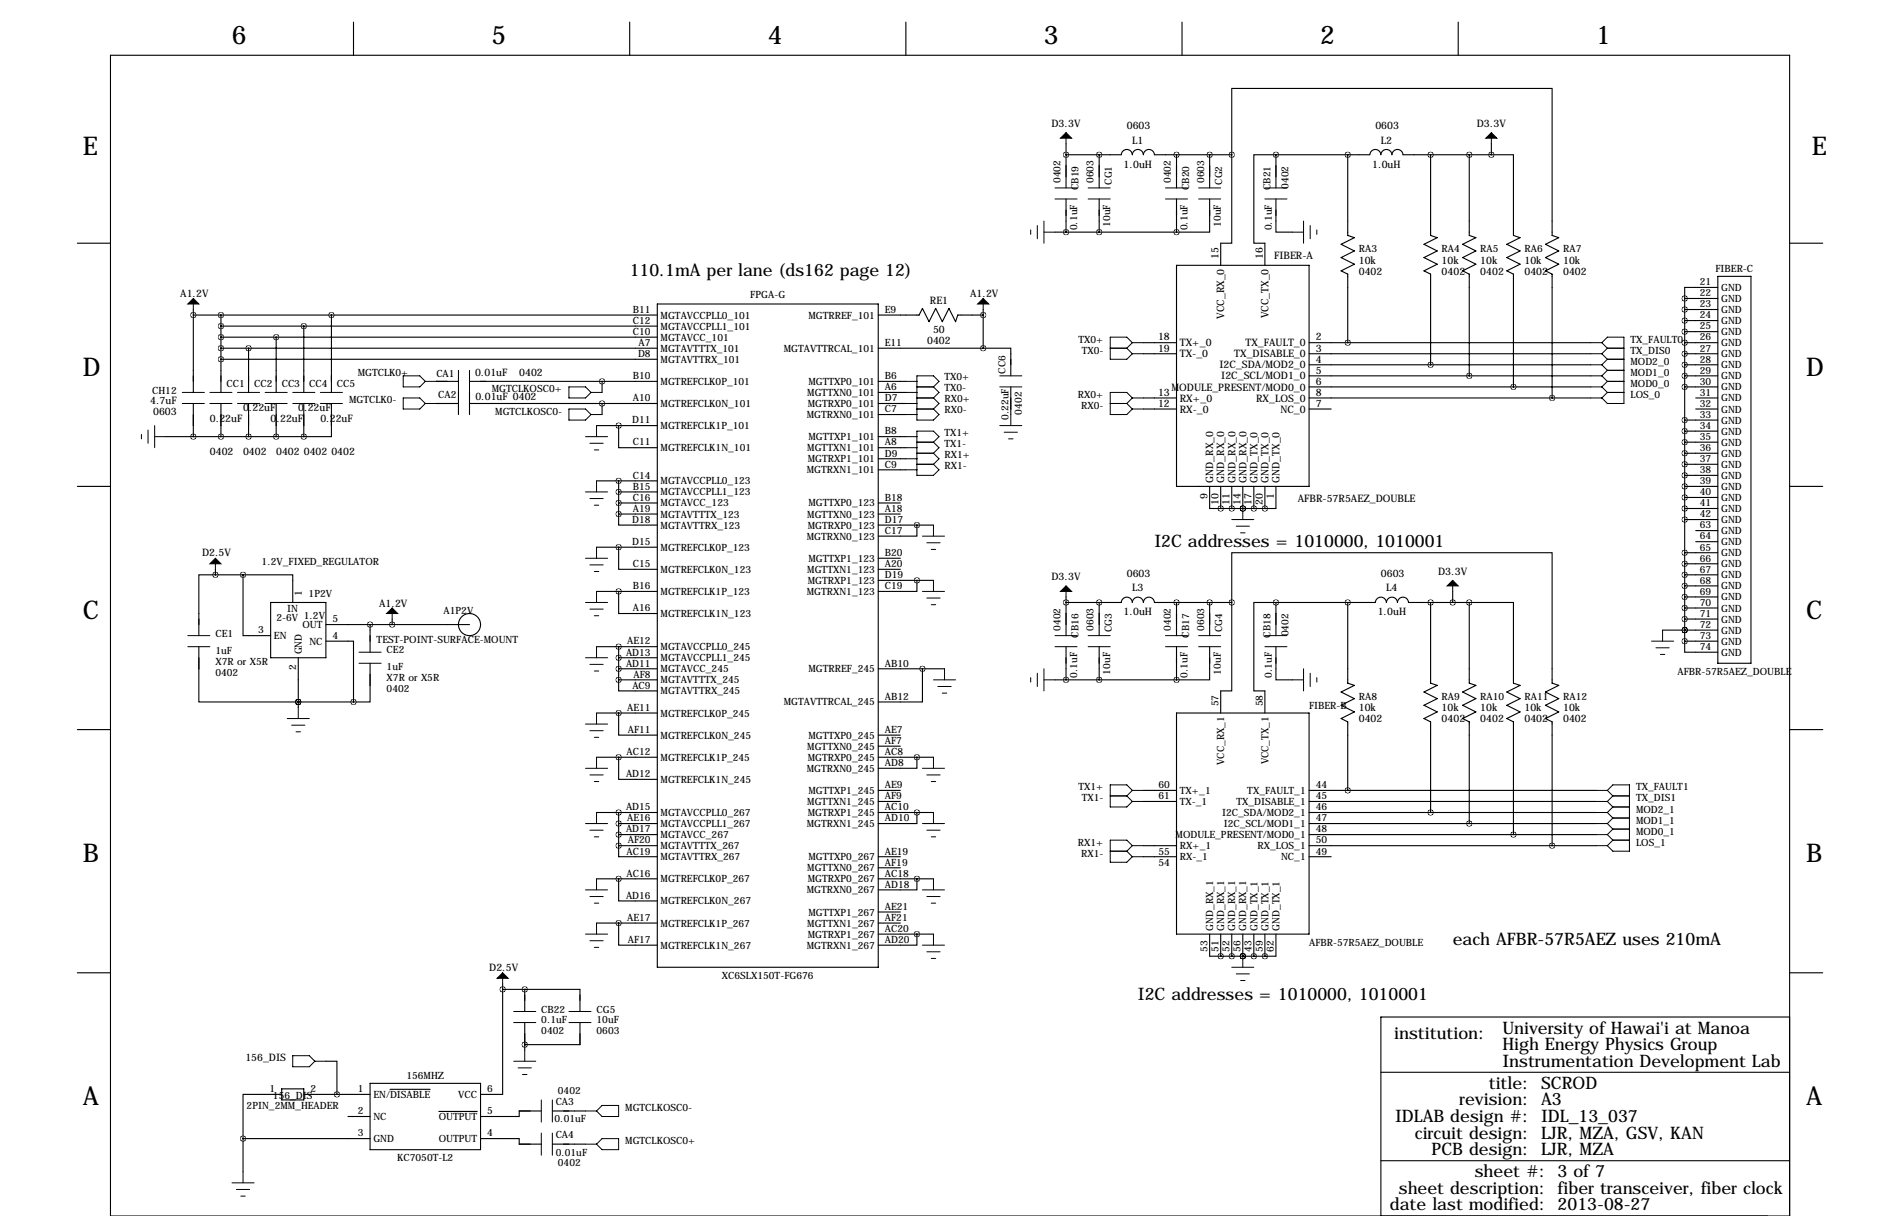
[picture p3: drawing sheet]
<svg xmlns="http://www.w3.org/2000/svg" width="432mm" height="279mm" viewBox="0 0 432 279" stroke-linecap="round" stroke-linejoin="round" font-family="sans-serif">
<defs><g id="words">
<g font-size="5.9">
<text x="53.3" y="10.2">6</text>
<text x="113" y="10.2">5</text>
<text x="176.5" y="10.2">4</text>
<text x="240" y="10.2">3</text>
<text x="303.5" y="10.2">2</text>
<text x="367" y="10.2">1</text>
<text x="19" y="35.6">E</text>
<text x="416.6" y="35.6">E</text>
<text x="19" y="86.4">D</text>
<text x="415.3" y="86.4">D</text>
<text x="19" y="142.2">C</text>
<text x="415.3" y="142.2">C</text>
<text x="19" y="198.1">B</text>
<text x="415.3" y="198.1">B</text>
<text x="19" y="254">A</text>
<text x="415.3" y="254">A</text>
</g>
<g font-size="4">
<text x="144.8" y="63.5">110.1mA per lane (ds162 page 12)</text>
<text x="265.4" y="125.7">I2C addresses = 1010000, 1010001</text>
<text x="334" y="217.2">each AFBR-57R5AEZ uses 210mA</text>
<text x="261.6" y="229.9">I2C addresses = 1010000, 1010001</text>
<text x="320.6" y="238.8">institution:</text>
<text x="345.4" y="237.5">University of Hawai'i at Manoa</text>
<text x="345.4" y="241.3">High Energy Physics Group</text>
<text x="345.4" y="245.1">Instrumentation Development Lab</text>
<text x="342.3" y="250.2">title: SCROD</text>
<text x="320.8" y="257.8">IDLAB design #: IDL_13_037</text>
<text x="335.5" y="254">revision: A3</text>
<text x="325.3" y="261.6">circuit design: LJR, MZA, GSV, KAN</text>
<text x="329.2" y="265.4">PCB design: LJR, MZA</text>
<text x="321.6" y="274.3">sheet description: fiber transceiver, fiber clock</text>
<text x="339.1" y="270.5">sheet #: 3 of 7</text>
<text x="319.6" y="278.1">date last modified: 2013-08-27</text>
</g>
<g font-size="2.4">
<text x="241.8" y="29.2">D3.3V</text>
<text x="259.1" y="29.6">0603</text>
<text x="316.2" y="29.6">0603</text>
<text x="339.6" y="29.2">D3.3V</text>
<text x="260.3" y="33">L1</text>
<text x="317.5" y="33">L2</text>
<text x="258.4" y="38.5">1.0uH</text>
<text x="315.5" y="38.5">1.0uH</text>
<text x="280.2" y="59.4" transform="rotate(-90 280.2 59.4)">15</text>
<text x="290.3" y="59.4" transform="rotate(-90 290.3 59.4)">16</text>
<text x="293" y="59.4">FIBER-A</text>
<text x="312.4" y="60.6">10k</text>
<text x="312.4" y="63.1">0402</text>
<text x="331.5" y="60.6">10k</text>
<text x="331.5" y="63.1">0402</text>
<text x="340.4" y="60.6">10k</text>
<text x="340.4" y="63.1">0402</text>
<text x="350.5" y="60.6">10k</text>
<text x="350.5" y="63.1">0402</text>
<text x="359.4" y="60.6">10k</text>
<text x="359.4" y="63.1">0402</text>
<text x="41.4" y="68.3">A1.2V</text>
<text x="213.8" y="69.8">RE1</text>
<text x="223.1" y="68.3">A1.2V</text>
<text x="214.5" y="76.6">50</text>
<text x="281.5" y="73.3" transform="rotate(-90 281.5 73.3)">VCC_RX_0</text>
<text x="291.7" y="73.1" transform="rotate(-90 291.7 73.1)">VCC_TX_0</text>
<text x="213.2" y="79.1">0402</text>
<text x="266.3" y="78.2">18</text>
<text x="266.3" y="80.8">19</text>
<text x="271.3" y="79.6">TX+_0</text>
<text x="271.3" y="82.1">TX-_0</text>
<text x="283.8" y="82.1">TX_DISABLE_0</text>
<text x="286.4" y="79.6">TX_FAULT_0</text>
<text x="302.5" y="78.2">2</text>
<text x="302.5" y="80.8">3</text>
<text x="302.5" y="83.3">4</text>
<text x="109.2" y="86.4">0.01uF</text>
<text x="119.4" y="86.4">0402</text>
<text x="269.4" y="89.7">MODULE_PRESENT/MOD0_0</text>
<text x="280.4" y="84.7">I2C_SDA/MOD2_0</text>
<text x="280.8" y="87.2">I2C_SCL/MOD1_0</text>
<text x="302.5" y="85.9">5</text>
<text x="302.5" y="88.4">6</text>
<text x="34.5" y="92.8">4.7uF</text>
<text x="35.2" y="95.4">0603</text>
<text x="55.9" y="94.4">0.22uF</text>
<text x="68.6" y="94.4">0.22uF</text>
<text x="109.3" y="91.8">0.01uF 0402</text>
<text x="266.3" y="93.5">12</text>
<text x="266.3" y="90.9">13</text>
<text x="271.3" y="94.8">RX-_0</text>
<text x="271.3" y="92.3">RX+_0</text>
<text x="288.8" y="92.3">RX_LOS_0</text>
<text x="294.4" y="94.8">NC_0</text>
<text x="302.5" y="93.5">7</text>
<text x="302.5" y="90.9">8</text>
<text x="48.3" y="96.9">0.22uF</text>
<text x="62.2" y="96.9">0.22uF</text>
<text x="73.7" y="96.9">0.22uF</text>
<text x="48.3" y="104.5">0402</text>
<text x="55.9" y="104.5">0402</text>
<text x="63.5" y="104.5">0402</text>
<text x="69.8" y="104.5">0402</text>
<text x="76.2" y="104.5">0402</text>
<text x="279" y="111" transform="rotate(-90 279 111)">GND_RX_0</text>
<text x="281.5" y="111" transform="rotate(-90 281.5 111)">GND_RX_0</text>
<text x="284" y="111" transform="rotate(-90 284 111)">GND_RX_0</text>
<text x="286.6" y="111" transform="rotate(-90 286.6 111)">GND_RX_0</text>
<text x="289.1" y="111" transform="rotate(-90 289.1 111)">GND_TX_0</text>
<text x="291.7" y="111" transform="rotate(-90 291.7 111)">GND_TX_0</text>
<text x="294.2" y="111" transform="rotate(-90 294.2 111)">GND_TX_0</text>
<text x="277.6" y="114.6" transform="rotate(-90 277.6 114.6)">9</text>
<text x="280.2" y="116" transform="rotate(-90 280.2 116)">10</text>
<text x="282.7" y="116" transform="rotate(-90 282.7 116)">11</text>
<text x="285.2" y="116" transform="rotate(-90 285.2 116)">14</text>
<text x="287.8" y="116" transform="rotate(-90 287.8 116)">17</text>
<text x="290.3" y="116" transform="rotate(-90 290.3 116)">20</text>
<text x="292.9" y="114.6" transform="rotate(-90 292.9 114.6)">1</text>
<text x="298.4" y="115.5">AFBR-57R5AEZ_DOUBLE</text>
<text x="46.5" y="127.8">D2.5V</text>
<text x="241.8" y="133.3">D3.3V</text>
<text x="259.1" y="132.5">0603</text>
<text x="260.3" y="135.9">L3</text>
<text x="317.5" y="132.5">0603</text>
<text x="318.7" y="135.9">L4</text>
<text x="330.7" y="132.1">D3.3V</text>
<text x="87.2" y="139.4">A1.2V</text>
<text x="258.4" y="141.4">1.0uH</text>
<text x="316.8" y="141.4">1.0uH</text>
<text x="312.4" y="163.5">10k</text>
<text x="312.4" y="166">0402</text>
<text x="331.5" y="163.5">10k</text>
<text x="331.5" y="166">0402</text>
<text x="340.4" y="163.5">10k</text>
<text x="340.4" y="166">0402</text>
<text x="350.5" y="163.5">10k</text>
<text x="350.5" y="166">0402</text>
<text x="359.4" y="163.5">10k</text>
<text x="359.4" y="166">0402</text>
<text x="112.5" y="223">D2.5V</text>
<text x="56.4" y="243.8">156_DIS</text>
</g>
<g font-size="2.3">
<text x="243.8" y="42.1" transform="rotate(-90 243.8 42.1)">0402</text>
<text x="248" y="43.6" transform="rotate(-90 248 43.6)">CB19</text>
<text x="251.5" y="42.1" transform="rotate(-90 251.5 42.1)">0603</text>
<text x="255.6" y="42.4" transform="rotate(-90 255.6 42.4)">CG1</text>
<text x="269.2" y="42.1" transform="rotate(-90 269.2 42.1)">0402</text>
<text x="273.4" y="43.6" transform="rotate(-90 273.4 43.6)">CB20</text>
<text x="276.9" y="42.1" transform="rotate(-90 276.9 42.1)">0603</text>
<text x="281" y="42.4" transform="rotate(-90 281 42.4)">CG2</text>
<text x="292.1" y="43.6" transform="rotate(-90 292.1 43.6)">CB21</text>
<text x="296.3" y="43.4" transform="rotate(-90 296.3 43.4)">0402</text>
<text x="247.6" y="52.9" transform="rotate(-90 247.6 52.9)">0.1uF</text>
<text x="255.3" y="52.1" transform="rotate(-90 255.3 52.1)">10uF</text>
<text x="273" y="52.9" transform="rotate(-90 273 52.9)">0.1uF</text>
<text x="280.7" y="52.1" transform="rotate(-90 280.7 52.1)">10uF</text>
<text x="292.4" y="52.9" transform="rotate(-90 292.4 52.9)">0.1uF</text>
<text x="312.4" y="57.9">RA3</text>
<text x="331.5" y="57.9">RA4</text>
<text x="340.4" y="57.9">RA5</text>
<text x="350.5" y="57.9">RA6</text>
<text x="359.4" y="57.9">RA7</text>
<text x="390.8" y="65.5">21</text>
<text x="394.4" y="62.5">FIBER-C</text>
<text x="145.5" y="71.9">B11</text>
<text x="172.5" y="68.6">FPGA-G</text>
<text x="203.5" y="71.9">E9</text>
<text x="390.8" y="68.1">22</text>
<text x="390.8" y="70.6">23</text>
<text x="395.7" y="66.8">GND</text>
<text x="395.7" y="69.4">GND</text>
<text x="395.7" y="71.9">GND</text>
<text x="145.5" y="74.4">C12</text>
<text x="145.5" y="77">C10</text>
<text x="151.9" y="73.2">MGTAVCCPLL0_101</text>
<text x="151.9" y="75.7">MGTAVCCPLL1_101</text>
<text x="185.9" y="73.2">MGTRREF_101</text>
<text x="390.8" y="73.2">24</text>
<text x="390.8" y="75.7">25</text>
<text x="395.7" y="74.5">GND</text>
<text x="395.7" y="77">GND</text>
<text x="146.7" y="82">D8</text>
<text x="146.8" y="79.5">A7</text>
<text x="151.9" y="78.3">MGTAVCC_101</text>
<text x="151.9" y="83.4">MGTAVTTRX_101</text>
<text x="151.9" y="80.8">MGTAVTTTX_101</text>
<text x="180.2" y="80.8">MGTAVTTRCAL_101</text>
<text x="203.5" y="79.5">E11</text>
<text x="247.9" y="78.7">TX0+</text>
<text x="248.7" y="81.3">TX0-</text>
<text x="374.9" y="78.7">TX_FAULT0</text>
<text x="374.9" y="81.3">TX_DIS0</text>
<text x="374.9" y="83.8">MOD2_0</text>
<text x="390.8" y="78.2">26</text>
<text x="390.8" y="80.8">27</text>
<text x="390.8" y="83.3">28</text>
<text x="395.7" y="79.5">GND</text>
<text x="395.7" y="82.1">GND</text>
<text x="52.1" y="88.9">CC1</text>
<text x="58.4" y="88.9">CC2</text>
<text x="64.8" y="88.9">CC3</text>
<text x="71.1" y="88.9">CC4</text>
<text x="77.5" y="88.9">CC5</text>
<text x="82.3" y="86.4">MGTCLK0+</text>
<text x="100.3" y="86.7">CA1</text>
<text x="145.5" y="87.1">B10</text>
<text x="151.9" y="88.4">MGTREFCLK0P_101</text>
<text x="185.9" y="88.4">MGTTXP0_101</text>
<text x="203.5" y="89.7">A6</text>
<text x="203.5" y="87.1">B6</text>
<text x="217.2" y="87.4">TX0+</text>
<text x="217.2" y="89.9">TX0-</text>
<text x="231.2" y="85.9" transform="rotate(-90 231.2 85.9)">CC6</text>
<text x="374.9" y="86.4">MOD1_0</text>
<text x="374.9" y="88.9">MOD0_0</text>
<text x="390.8" y="85.9">29</text>
<text x="390.8" y="88.4">30</text>
<text x="395.7" y="84.6">GND</text>
<text x="395.7" y="87.2">GND</text>
<text x="395.7" y="89.7">GND</text>
<text x="35" y="90.4">CH12</text>
<text x="80.2" y="92.7">MGTCLK0-</text>
<text x="100.8" y="91.4">CA2</text>
<text x="113.1" y="90.2">MGTCLKOSC0+</text>
<text x="113.9" y="95.2">MGTCLKOSC0-</text>
<text x="145.5" y="92.2">A10</text>
<text x="151.9" y="93.5">MGTREFCLK0N_101</text>
<text x="185.6" y="91">MGTTXN0_101</text>
<text x="185.8" y="93.5">MGTRXP0_101</text>
<text x="203.5" y="94.7">C7</text>
<text x="203.5" y="92.2">D7</text>
<text x="217.2" y="92.5">RX0+</text>
<text x="217.2" y="95">RX0-</text>
<text x="234.9" y="95.2" transform="rotate(-90 234.9 95.2)">0402</text>
<text x="247.8" y="91.4">RX0+</text>
<text x="248.6" y="94">RX0-</text>
<text x="374.9" y="91.4">LOS_0</text>
<text x="390.8" y="90.9">31</text>
<text x="390.8" y="93.5">32</text>
<text x="395.7" y="92.2">GND</text>
<text x="395.7" y="94.8">GND</text>
<text x="145.4" y="97.3">D11</text>
<text x="151.9" y="98.6">MGTREFCLK1P_101</text>
<text x="185.5" y="96.1">MGTRXN0_101</text>
<text x="185.9" y="101.1">MGTTXP1_101</text>
<text x="203.5" y="99.8">B8</text>
<text x="217.2" y="100.1">TX1+</text>
<text x="231.9" y="96.5" transform="rotate(-90 231.9 96.5)">0.22uF</text>
<text x="390.8" y="96">33</text>
<text x="390.8" y="98.6">34</text>
<text x="390.8" y="101.1">35</text>
<text x="395.7" y="97.3">GND</text>
<text x="395.7" y="99.9">GND</text>
<text x="145.5" y="102.4">C11</text>
<text x="151.9" y="103.7">MGTREFCLK1N_101</text>
<text x="185.6" y="103.7">MGTTXN1_101</text>
<text x="185.8" y="106.2">MGTRXP1_101</text>
<text x="203.5" y="107.4">C9</text>
<text x="203.5" y="104.9">D9</text>
<text x="203.5" y="102.4">A8</text>
<text x="217.2" y="102.6">TX1-</text>
<text x="217.2" y="107.7">RX1-</text>
<text x="217.2" y="105.2">RX1+</text>
<text x="390.8" y="103.6">36</text>
<text x="390.8" y="106.2">37</text>
<text x="395.7" y="102.4">GND</text>
<text x="395.7" y="104.9">GND</text>
<text x="395.7" y="107.5">GND</text>
<text x="145.5" y="110">C14</text>
<text x="145.5" y="112.5">B15</text>
<text x="151.9" y="111.3">MGTAVCCPLL0_123</text>
<text x="151.9" y="113.8">MGTAVCCPLL1_123</text>
<text x="185.5" y="108.8">MGTRXN1_101</text>
<text x="390.8" y="108.7">38</text>
<text x="390.8" y="111.3">39</text>
<text x="390.8" y="113.8">40</text>
<text x="395.7" y="110">GND</text>
<text x="395.7" y="112.6">GND</text>
<text x="145.5" y="115.1">C16</text>
<text x="145.5" y="117.6">A19</text>
<text x="151.9" y="116.4">MGTAVCC_123</text>
<text x="151.9" y="118.9">MGTAVTTTX_123</text>
<text x="185.6" y="118.9">MGTTXN0_123</text>
<text x="185.9" y="116.4">MGTTXP0_123</text>
<text x="203.5" y="117.6">A18</text>
<text x="203.5" y="115.1">B18</text>
<text x="390.8" y="116.3">41</text>
<text x="390.8" y="118.9">42</text>
<text x="395.7" y="115.1">GND</text>
<text x="395.7" y="117.6">GND</text>
<text x="145.4" y="125.2">D15</text>
<text x="145.4" y="120.1">D18</text>
<text x="151.9" y="121.5">MGTAVTTRX_123</text>
<text x="185.5" y="124">MGTRXN0_123</text>
<text x="185.8" y="121.5">MGTRXP0_123</text>
<text x="203.5" y="122.7">C17</text>
<text x="203.5" y="120.1">D17</text>
<text x="390.8" y="121.4">63</text>
<text x="390.8" y="124">64</text>
<text x="395.7" y="120.2">GND</text>
<text x="395.7" y="122.7">GND</text>
<text x="395.7" y="125.3">GND</text>
<text x="60.2" y="129.9">1.2V_FIXED_REGULATOR</text>
<text x="145.5" y="130.3">C15</text>
<text x="151.9" y="131.6">MGTREFCLK0N_123</text>
<text x="151.9" y="126.5">MGTREFCLK0P_123</text>
<text x="185.6" y="131.6">MGTTXN1_123</text>
<text x="185.9" y="129.1">MGTTXP1_123</text>
<text x="203.5" y="130.3">A20</text>
<text x="203.5" y="127.8">B20</text>
<text x="390.8" y="126.5">65</text>
<text x="390.8" y="129">66</text>
<text x="390.8" y="131.6">67</text>
<text x="395.7" y="127.8">GND</text>
<text x="395.7" y="130.3">GND</text>
<text x="69.4" y="136.9" transform="rotate(-90 69.4 136.9)">1</text>
<text x="71" y="137.2">1P2V</text>
<text x="145.5" y="135.4">B16</text>
<text x="151.9" y="136.7">MGTREFCLK1P_123</text>
<text x="185.5" y="136.7">MGTRXN1_123</text>
<text x="185.8" y="134.2">MGTRXP1_123</text>
<text x="203.5" y="135.4">C19</text>
<text x="203.5" y="132.8">D19</text>
<text x="390.8" y="134.1">68</text>
<text x="390.8" y="136.7">69</text>
<text x="395.7" y="132.9">GND</text>
<text x="395.7" y="135.4">GND</text>
<text x="395.7" y="138">GND</text>
<text x="63.6" y="142.6">2-6V 1.2V</text>
<text x="66" y="140.5">IN</text>
<text x="76.5" y="143">5</text>
<text x="102" y="141">A1P2V</text>
<text x="145.5" y="140.5">A16</text>
<text x="151.9" y="141.8">MGTREFCLK1N_123</text>
<text x="390.8" y="139.2">70</text>
<text x="390.8" y="141.7">71</text>
<text x="395.7" y="140.5">GND</text>
<text x="395.7" y="143">GND</text>
<text x="49.5" y="146.3">CE1</text>
<text x="59.4" y="145.5">3</text>
<text x="63" y="146.9">EN</text>
<text x="69.6" y="144.3">OUT</text>
<text x="71.1" y="148.1">NC</text>
<text x="76.5" y="146.8">4</text>
<text x="86.6" y="147.7">TEST-POINT-SURFACE-MOUNT</text>
<text x="144.2" y="148.1">AE12</text>
<text x="151.9" y="149.4">MGTAVCCPLL0_245</text>
<text x="243.8" y="145" transform="rotate(-90 243.8 145)">0402</text>
<text x="248" y="146.5" transform="rotate(-90 248 146.5)">CB16</text>
<text x="251.5" y="145" transform="rotate(-90 251.5 145)">0603</text>
<text x="255.6" y="145.3" transform="rotate(-90 255.6 145.3)">CG3</text>
<text x="269.2" y="145" transform="rotate(-90 269.2 145)">0402</text>
<text x="273.4" y="146.5" transform="rotate(-90 273.4 146.5)">CB17</text>
<text x="276.9" y="145" transform="rotate(-90 276.9 145)">0603</text>
<text x="281" y="145.3" transform="rotate(-90 281 145.3)">CG4</text>
<text x="292.1" y="146.5" transform="rotate(-90 292.1 146.5)">CB18</text>
<text x="296.3" y="146.2" transform="rotate(-90 296.3 146.2)">0402</text>
<text x="390.8" y="144.3">72</text>
<text x="390.8" y="146.8">73</text>
<text x="390.8" y="149.4">74</text>
<text x="395.7" y="145.6">GND</text>
<text x="395.7" y="148.1">GND</text>
<text x="49.5" y="150.2">1uF</text>
<text x="49.5" y="152.7">X7R or X5R</text>
<text x="49.5" y="155.3">0402</text>
<text x="68.1" y="154" transform="rotate(-90 68.1 154)">2</text>
<text x="69.4" y="150.4" transform="rotate(-90 69.4 150.4)">GND</text>
<text x="88.9" y="150.1">CE2</text>
<text x="88.9" y="154">1uF</text>
<text x="143.9" y="150.6">AD13</text>
<text x="143.9" y="153.2">AD11</text>
<text x="145.7" y="155.7">AF8</text>
<text x="151.9" y="151.9">MGTAVCCPLL1_245</text>
<text x="151.9" y="154.5">MGTAVCC_245</text>
<text x="185.9" y="154.5">MGTRREF_245</text>
<text x="203.5" y="153.2">AB10</text>
<text x="247.6" y="155.8" transform="rotate(-90 247.6 155.8)">0.1uF</text>
<text x="255.3" y="155" transform="rotate(-90 255.3 155)">10uF</text>
<text x="273" y="155.8" transform="rotate(-90 273 155.8)">0.1uF</text>
<text x="280.7" y="155" transform="rotate(-90 280.7 155)">10uF</text>
<text x="292.4" y="155.8" transform="rotate(-90 292.4 155.8)">0.1uF</text>
<text x="385.7" y="155">AFBR-57R5AEZ_DOUBLE</text>
<text x="395.7" y="150.7">GND</text>
<text x="88.9" y="156.6">X7R or X5R</text>
<text x="88.9" y="159.1">0402</text>
<text x="145.4" y="158.2">AC9</text>
<text x="151.9" y="159.6">MGTAVTTRX_245</text>
<text x="151.9" y="157">MGTAVTTTX_245</text>
<text x="203.5" y="160.8">AB12</text>
<text x="312.4" y="160.8">RA8</text>
<text x="331.5" y="160.8">RA9</text>
<text x="340.4" y="160.8">RA10</text>
<text x="350.5" y="160.8">RA11</text>
<text x="359.4" y="160.8">RA12</text>
<text x="144.2" y="163.3">AE11</text>
<text x="151.9" y="164.6">MGTREFCLK0P_245</text>
<text x="180.2" y="162.1">MGTAVTTRCAL_245</text>
<text x="280.2" y="162.3" transform="rotate(-90 280.2 162.3)">57</text>
<text x="290.3" y="162.3" transform="rotate(-90 290.3 162.3)">58</text>
<text x="301" y="162.8">FIBER-B</text>
<text x="144.1" y="173.5">AC12</text>
<text x="144.3" y="168.4">AF11</text>
<text x="151.9" y="169.7">MGTREFCLK0N_245</text>
<text x="185.6" y="172.3">MGTTXN0_245</text>
<text x="185.9" y="169.7">MGTTXP0_245</text>
<text x="203.5" y="173.5">AC8</text>
<text x="203.5" y="168.4">AE7</text>
<text x="203.5" y="170.9">AF7</text>
<text x="143.9" y="178.6">AD12</text>
<text x="151.9" y="174.8">MGTREFCLK1P_245</text>
<text x="151.9" y="179.9">MGTREFCLK1N_245</text>
<text x="185.5" y="177.3">MGTRXN0_245</text>
<text x="185.8" y="174.8">MGTRXP0_245</text>
<text x="203.5" y="176">AD8</text>
<text x="281.5" y="175.8" transform="rotate(-90 281.5 175.8)">VCC_RX_1</text>
<text x="291.6" y="175.7" transform="rotate(-90 291.6 175.7)">VCC_TX_1</text>
<text x="185.6" y="185">MGTTXN1_245</text>
<text x="185.9" y="182.4">MGTTXP1_245</text>
<text x="203.5" y="181.1">AE9</text>
<text x="203.5" y="183.6">AF9</text>
<text x="247.9" y="181.6">TX1+</text>
<text x="248.7" y="184.1">TX1-</text>
<text x="266.4" y="181.1">60</text>
<text x="266.4" y="183.6">61</text>
<text x="271.3" y="182.4">TX+_1</text>
<text x="271.3" y="185">TX-_1</text>
<text x="284.3" y="185">TX_DISABLE_1</text>
<text x="286.8" y="182.4">TX_FAULT_1</text>
<text x="302.5" y="181.1">44</text>
<text x="302.5" y="183.6">45</text>
<text x="376.2" y="181.6">TX_FAULT1</text>
<text x="376.2" y="184.1">TX_DIS1</text>
<text x="143.9" y="186.2">AD15</text>
<text x="143.9" y="191.3">AD17</text>
<text x="144.2" y="188.7">AE16</text>
<text x="151.9" y="190">MGTAVCCPLL1_267</text>
<text x="151.9" y="187.5">MGTAVCCPLL0_267</text>
<text x="185.5" y="190">MGTRXN1_245</text>
<text x="185.8" y="187.5">MGTRXP1_245</text>
<text x="203.5" y="186.2">AC10</text>
<text x="203.5" y="188.7">AD10</text>
<text x="281" y="187.5">I2C_SDA/MOD2_1</text>
<text x="281.4" y="190">I2C_SCL/MOD1_1</text>
<text x="302.5" y="186.2">46</text>
<text x="302.5" y="188.7">47</text>
<text x="302.5" y="191.3">48</text>
<text x="376.2" y="186.7">MOD2_1</text>
<text x="376.2" y="189.2">MOD1_1</text>
<text x="376.2" y="191.8">MOD0_1</text>
<text x="144.1" y="196.3">AC19</text>
<text x="144.3" y="193.8">AF20</text>
<text x="151.9" y="192.6">MGTAVCC_267</text>
<text x="151.9" y="197.7">MGTAVTTRX_267</text>
<text x="151.9" y="195.1">MGTAVTTTX_267</text>
<text x="185.9" y="197.7">MGTTXP0_267</text>
<text x="203.5" y="196.3">AE19</text>
<text x="247.8" y="194.3">RX1+</text>
<text x="248.6" y="196.8">RX1-</text>
<text x="266.4" y="196.4">55</text>
<text x="270.3" y="192.6">MODULE_PRESENT/MOD0_1</text>
<text x="271.3" y="197.7">RX-_1</text>
<text x="271.3" y="195.1">RX+_1</text>
<text x="289.2" y="195.1">RX_LOS_1</text>
<text x="294.6" y="197.7">NC_1</text>
<text x="302.5" y="196.3">49</text>
<text x="302.5" y="193.8">50</text>
<text x="376.2" y="194.3">LOS_1</text>
<text x="144.1" y="201.4">AC16</text>
<text x="151.9" y="202.7">MGTREFCLK0P_267</text>
<text x="185.6" y="200.2">MGTTXN0_267</text>
<text x="185.8" y="202.7">MGTRXP0_267</text>
<text x="203.5" y="201.4">AC18</text>
<text x="203.5" y="204">AD18</text>
<text x="203.5" y="198.9">AF19</text>
<text x="266.4" y="199">54</text>
<text x="143.9" y="206.5">AD16</text>
<text x="151.9" y="207.8">MGTREFCLK0N_267</text>
<text x="185.5" y="205.3">MGTRXN0_267</text>
<text x="203.5" y="209">AE21</text>
<text x="144.2" y="211.6">AE17</text>
<text x="151.9" y="212.9">MGTREFCLK1P_267</text>
<text x="185.6" y="212.9">MGTTXN1_267</text>
<text x="185.8" y="215.4">MGTRXP1_267</text>
<text x="185.9" y="210.4">MGTTXP1_267</text>
<text x="203.5" y="211.6">AF21</text>
<text x="203.5" y="214.1">AC20</text>
<text x="278.9" y="213.9" transform="rotate(-90 278.9 213.9)">GND_RX_1</text>
<text x="281.5" y="213.9" transform="rotate(-90 281.5 213.9)">GND_RX_1</text>
<text x="284" y="213.9" transform="rotate(-90 284 213.9)">GND_RX_1</text>
<text x="286.6" y="213.9" transform="rotate(-90 286.6 213.9)">GND_RX_1</text>
<text x="289.1" y="213.9" transform="rotate(-90 289.1 213.9)">GND_TX_1</text>
<text x="291.6" y="213.9" transform="rotate(-90 291.6 213.9)">GND_TX_1</text>
<text x="294.2" y="213.9" transform="rotate(-90 294.2 213.9)">GND_TX_1</text>
<text x="144.3" y="216.7">AF17</text>
<text x="151.9" y="218">MGTREFCLK1N_267</text>
<text x="185.5" y="218">MGTRXN1_267</text>
<text x="203.5" y="216.7">AD20</text>
<text x="277.6" y="218.8" transform="rotate(-90 277.6 218.8)">53</text>
<text x="280.2" y="218.8" transform="rotate(-90 280.2 218.8)">51</text>
<text x="282.7" y="218.8" transform="rotate(-90 282.7 218.8)">52</text>
<text x="285.2" y="218.8" transform="rotate(-90 285.2 218.8)">56</text>
<text x="287.8" y="218.8" transform="rotate(-90 287.8 218.8)">43</text>
<text x="290.3" y="218.8" transform="rotate(-90 290.3 218.8)">59</text>
<text x="292.9" y="218.8" transform="rotate(-90 292.9 218.8)">62</text>
<text x="301" y="217.3">AFBR-57R5AEZ_DOUBLE</text>
<text x="166" y="224.9">XC6SLX150T-FG676</text>
<text x="124.5" y="232.7">CB22</text>
<text x="137.2" y="232.7">CG5</text>
<text x="124.5" y="235">0.1uF</text>
<text x="124.5" y="237.6">0402</text>
<text x="137.2" y="235">10uF</text>
<text x="137.2" y="237.6">0603</text>
<text x="61.9" y="251">1</text>
<text x="71.4" y="251">2</text>
<text x="82.2" y="251">1</text>
<text x="93.4" y="247.9">156MHZ</text>
<text x="112" y="251">6</text>
<text x="128.3" y="251.5">0402</text>
<text x="56.7" y="254.9">2PIN_2MM_HEADER</text>
<text x="62.8" y="252.5">156_DIS</text>
<text x="82.2" y="256">2</text>
<text x="85.9" y="252.3">EN/DISABLE</text>
<text x="85.9" y="257.3">NC</text>
<text x="100.9" y="257.3">OUTPUT</text>
<text x="105.4" y="252.3">VCC</text>
<text x="112" y="256">5</text>
<text x="127.5" y="257.8">0.01uF</text>
<text x="127.8" y="253.8">CA3</text>
<text x="143.8" y="255.3">MGTCLKOSC0-</text>
<text x="82.2" y="261.1">3</text>
<text x="85.9" y="262.4">GND</text>
<text x="100.9" y="262.4">OUTPUT</text>
<text x="112" y="261.1">4</text>
<text x="127.8" y="261.5">CA4</text>
<text x="143.8" y="262.9">MGTCLKOSC0+</text>
<text x="91.3" y="266.8">KC7050T-L2</text>
<text x="127.8" y="265.7">0.01uF</text>
<text x="128.3" y="268">0402</text>
</g>
</g></defs>
<g fill="none" stroke="#000" stroke-width=".25">
<path d="M25.4 12.7h386.1v266.7h-386.1zM81.3 5.1v7.6M144.8 5.1v7.6M208.3 5.1v7.6M271.8 5.1v7.6M335.3 5.1v7.6M245.1 33v10.2M245.1 35.6h12.7M252.7 35.6v7.6M257.8 35.5a1.27 1.27 0 0 1 1.3-1.2 1.27 1.27 0 0 1 1.2 1.3M260.4 35.5a1.27 1.27 0 0 1 1.2-1.2 1.27 1.27 0 0 1 1.3 1.3M262.9 35.5a1.27 1.27 0 0 1 1.3-1.2 1.27 1.27 0 0 1 1.2 1.3h17.8"/>
<path d="M270.5 35.6v7.6M278.1 35.6v7.6M283.2 35.6v-15.3h73.7v33.8l1.5 .5-3.1 1.5 3.1 1.6-3.1 1.5 3.1 1.5-3.1 1.5 1.6 .8v28.4M283.2 35.6v20.3h-2.5v5.1M293.4 35.6h-5.1v20.3h2.5v5.1M293.4 35.6v7.6M293.4 35.6h21.6M309.9 35.6v18.5l1.5 .5-3 1.5 3 1.6-3 1.5 3 1.5-3 1.5 1.5 .8v15.7M315 35.5a1.27 1.27 0 0 1 1.2-1.2 1.27 1.27 0 0 1 1.3 1.3M317.5 35.5a1.27 1.27 0 0 1 1.3-1.2 1.27 1.27 0 0 1 1.2 1.3M320 35.5a1.27 1.27 0 0 1 1.3-1.2 1.27 1.27 0 0 1 1.3 1.3h20.3M328.9 35.6v18.5l1.6 .5-3.1 1.5 3.1 1.6-3.1 1.5 3.1 1.5-3.1 1.5 1.5 .8v20.8"/>
<path d="M337.8 35.6v18.5l1.5 .5-3 1.5 3 1.6-3 1.5 3 1.5-3 1.5 1.5 .8v23.4M342.9 35.6h5.1v18.5l1.5 .5-3 1.5 3 1.6-3 1.5 3 1.5-3 1.5 1.5 .8v25.9M342.9 33v2.6M17.8 55.9h7.6M242.6 53.3h27.9M245.1 45.7v7.6M252.7 45.7v7.6M270.5 45.7v7.6M278.1 45.7v7.6h-7.6M293.4 45.7v7.6h3.8M411.5 55.9h7.6M44.4 72.4h106.7"/>
<path d="M44.4 71.1v19.1M50.8 74.9h100.3M50.8 77.5h100.3M50.8 72.4v17.8M63.5 77.5v12.7M69.8 74.9v15.3M76.2 72.4v17.8M151.1 69.8h50.8v152.4h-50.8zM201.9 72.4h9.4l.8-1.5 1.5 3 1.5-3 1.6 3 1.5-3 1.5 3 .5-1.5h5.9M226.1 71.1v8.9M262.9 78.7h7.6M270.5 61h30.5v50.8h-30.5z"/>
<path d="M301 78.7h64.8M387.3 78.7h7.7M387.3 68.6h7.7M387.3 71.1h7.7M387.3 73.7h7.7M387.3 76.2h7.7M387.3 68.6v78.7M395 66h-7.7v2.6M395 63.5h7.6v88.9h-7.6zM44.4 92.7v7.6M50.8 80h100.3M50.8 82.5h100.3"/>
<path d="M50.8 92.7v7.6M57.1 80v10.2M57.1 92.7v7.6M63.5 92.7v7.6M69.8 92.7v7.6M76.2 92.7v7.6h-6.4M100.3 87.6h.1M100.3 92.7h.1M100.3 87.6h5.1M100.3 92.7h5.1M105.4 90.2v5M107.9 87.6h43.2"/>
<path d="M107.9 92.7h43.2M107.9 90.2v5M137.2 97.8h13.9M138.4 87.6v2.6M138.4 92.7v2.5M142.2 97.8v5.1h8.9M201.9 90.2h6.4M201.9 87.6h6.4M201.9 92.7h6.4M201.9 95.2h6.4M201.9 80h24.2M226.1 80h6.3v6.4"/>
<path d="M232.4 88.9v6.3M262.9 81.3h7.6M262.9 94h7.6M262.9 91.4h7.6M301 81.3h64.8M301 83.8h64.8M301 86.4h64.8M301 88.9h64.8M301 94h5.1M301 91.4h64.8M387.3 81.3h7.7M387.3 83.8h7.7"/>
<path d="M387.3 86.4h7.7M387.3 88.9h7.7M387.3 96.5h7.7M387.3 99.1h7.7M389.9 94h5.1M389.9 91.4h5.1M17.8 111.8h7.6M38.1 100.3h31.7M137.2 110.5h13.9M142.2 118.1v2.6h8.9M142.2 118.1h8.9M142.2 115.6h8.9"/>
<path d="M142.2 113h8.9M142.2 110.5v7.6M201.9 118.1h5.1M201.9 115.6h5.1M201.9 100.3h6.4M201.9 107.9h6.4M201.9 105.4h6.4M201.9 102.9h6.4M278.1 111.8v5h15.3v-5M280.7 116.8h.1M280.7 111.8v5M283.2 116.8h.1"/>
<path d="M283.2 111.8v5M285.8 116.8h.1M285.8 111.8v5M288.3 116.8h.1M288.3 111.8v5M290.8 116.8h.1M290.8 111.8v5M387.3 111.8h7.7M387.3 101.6h7.7M387.3 104.1h7.7M387.3 106.7h7.7M387.3 109.2h7.7"/>
<path d="M387.3 114.3h7.7M387.3 116.8h7.7M387.3 119.4h7.7M411.5 111.8h7.6M49.5 132.1h-3.8v13.9M49.5 132.1h6.4M49.5 130.8v1.3M55.9 132.1h11.4v6.3M55.9 132.1v13.9h6.3M62.2 138.4h12.7v12.7h-12.7zM137.2 125.7h13.9M137.2 135.9h13.9"/>
<path d="M142.2 135.9v5.1h8.9M142.2 125.7v5.1h8.9M201.9 130.8h5.1M201.9 120.7h12.7M201.9 133.3h12.7M201.9 128.3h5.1M210.8 133.3v2.6h-8.9M210.8 120.7v2.5h-8.9M245.1 138.4h12.7a1.27 1.27 0 0 1 1.3-1.2 1.27 1.27 0 0 1 1.2 1.2 1.27 1.27 0 0 1 1.3-1.2 1.27 1.27 0 0 1 1.3 1.2M245.1 137.2v8.8M252.7 138.4v7.6M262.9 138.4a1.27 1.27 0 0 1 1.3-1.2 1.27 1.27 0 0 1 1.2 1.2h17.8"/>
<path d="M270.5 138.4v7.6M278.1 138.4v7.6M283.2 138.4v20.4h-2.5v5M283.2 138.4v-11.4h73.7v30l1.5 .5-3.1 1.5 3.1 1.5-3.1 1.6 3.1 1.5-3.1 1.5 1.6 .8v28.4M293.4 138.4h22.8a1.27 1.27 0 0 1 1.3-1.2 1.27 1.27 0 0 1 1.3 1.2 1.27 1.27 0 0 1 1.2-1.2 1.27 1.27 0 0 1 1.3 1.2 1.27 1.27 0 0 1 1.3-1.2 1.27 1.27 0 0 1 1.2 1.2h14M293.4 138.4h-5.1v20.4h2.5v5M293.4 138.4v7.6M309.9 138.4v18.6l1.5 .5-3 1.5 3 1.5-3 1.6 3 1.5-3 1.5 1.5 .8v15.7M328.9 138.4v18.6l1.6 .5-3.1 1.5 3.1 1.5-3.1 1.6 3.1 1.5-3.1 1.5 1.5 .8v20.8M334 135.9v2.5M337.8 138.4h10.2v18.6l1.5 .5-3 1.5 3 1.5-3 1.6 3 1.5-3 1.5 1.5 .8v25.9M337.8 138.4v18.6l1.5 .5-3 1.5 3 1.5-3 1.6 3 1.5-3 1.5 1.5 .8v23.3"/>
<path d="M387.3 127h7.7M387.3 129.5h7.7M387.3 132.1h7.7M387.3 134.6h7.7M387.3 137.2h7.7M387.3 139.7h7.7M389.9 121.9h5.1M389.9 124.5h5.1M45.7 148.6v12.7h22.9M68.6 151.1v11.5M74.9 147.3h6.4v14M74.9 143.5h33"/>
<path d="M85.1 152.4v8.9h-3.8M85.1 143.5v6.4M90.2 142.2v1.3M137.2 148.6h13.9M142.2 156.2v2.6h8.9M142.2 151.1h8.9M142.2 153.7h8.9M142.2 156.2h8.9M142.2 148.6v7.6M201.9 153.7h15.3M212.1 153.7v7.6h-10.2M242.6 156.2h27.9"/>
<path d="M245.1 148.6v7.6M252.7 148.6v7.6M270.5 148.6v7.6M278.1 148.6v7.6h-7.6M293.4 148.6v7.6h3.8M382.3 144.8h12.7M387.3 147.3v2.6h7.7M387.3 144.8h.1M387.3 142.2h7.7M387.3 147.3h7.7M17.8 167.6h7.6M68.6 161.3h.1"/>
<path d="M68.6 161.3h12.7M137.2 174h13.9M137.2 163.8h13.9M142.2 163.8v5.1h8.9M142.2 174v5.1h8.9M201.9 174h12.7M201.9 168.9h5.1M201.9 171.4h5.1M210.8 174v2.5h-8.9M270.5 163.8h30.5v50.8h-30.5zM411.5 167.6h7.6M137.2 186.7h13.9"/>
<path d="M142.2 194.3v2.5h8.9M142.2 189.2h8.9M142.2 191.8h8.9M142.2 194.3h8.9M142.2 186.7v7.6M201.9 186.7h12.7M201.9 196.8h5.1M201.9 199.4h5.1M201.9 181.6h5.1M201.9 184.1h5.1M210.8 186.7v2.5h-8.9M262.9 196.8h7.6"/>
<path d="M262.9 181.6h7.6M262.9 184.1h7.6M262.9 194.3h7.6M301 189.2h66M301 186.7h66M301 196.8h5.1M301 181.6h66M301 184.1h66M301 191.8h66M301 194.3h66M137.2 212.1h13.9M137.2 201.9h13.9"/>
<path d="M142.2 201.9v5.1h8.9M142.2 212.1v5.1h8.9M201.9 209.5h5.1M201.9 212.1h5.1M201.9 214.6h12.7M201.9 201.9h12.7M210.8 214.6v2.6h-8.9M210.8 201.9v2.6h-8.9M278.1 214.6v5.1h15.3v-5.1M280.7 219.7h.1M280.7 214.6v5.1M283.2 219.7h.1"/>
<path d="M283.2 214.6v5.1M285.8 219.7h.1M285.8 214.6v5.1M288.3 219.7h.1M288.3 214.6v5.1M290.8 219.7h.1M290.8 214.6v5.1M17.8 223.5h7.6M115.6 226.1v25.4h-5.1M115.6 227.3h17.7v5.1M120.6 227.3h.1M120.6 227.3v5.1"/>
<path d="M120.6 234.9v6.4M133.3 234.9v5.1h-12.7M411.5 223.5h7.6M411.5 233.7h-94v45.7M64.8 251.5h-8.9v10.1M64.8 250.2h5v2.5h-5zM69.8 251.5h15.3M74.9 243.8h2.6v7.7M80 256.5h5.1M85.1 248.9h25.4v15.3h-25.4zM89.7 250.3h9.2M100.9 255.4h8.8"/>
<path d="M120.6 240h.1M124.5 255.3h-5.1v1.2h-8.9M127 255.3h7.6M317.5 246.4h94M55.9 261.6h29.2M55.9 261.6v7.6M110.5 261.6h8.9v1.3h5.1M127 262.9h7.6M317.5 266.7h94"/>
<circle cx="108" cy="143.5" r="2.54"/>
</g>
<g fill="none" stroke="#000" stroke-width=".23">
<path d="M245.1 31.8v1.2M342.9 31.8v1.2M237 52.8v1M238.5 51.8v3.1M240 50.8v5.1M240 53.3h2.6M242.6 45.7h5M242.6 43.2h5M250.2 45.7h5.1M250.2 43.2h5.1M268 45.7h5M268 43.2h5"/>
<path d="M275.6 45.7h5.1M275.6 43.2h5.1M290.8 45.7h5.1M290.8 43.2h5.1M297.2 53.3h2.5M299.7 50.8v5.1M301.2 51.8v3.1M302.8 52.8v1M44.4 69.8v1.3M226.1 69.8v1.3M260.3 78.7l-1.2-1.2h-3.8v5h3.8l1.2-1.2M260.3 78.7h2.6"/>
<path d="M260.3 78.7l-1.2 1.3M365.8 78.7h2.5M368.3 78.7l1.3-1.2h3.8v15.2h-3.8l-1.3-1.3M368.3 78.7l1.3 1.3M32.5 99.8v1M34 98.8v3.1M35.6 97.8v5.1M41.9 90.2h5.1M41.9 92.7h5.1M48.3 90.2h5M48.3 92.7h5M54.6 90.2h5.1"/>
<path d="M54.6 92.7h5.1M61 90.2h5M61 92.7h5M67.3 90.2h5.1M67.3 92.7h5.1M73.7 90.2h5M73.7 92.7h5M92.7 86.4h3.8l1.3 1.2-1.3 1.3h-3.8zM92.7 91.4h3.8l1.3 1.3-1.3 1.3h-3.8zM97.8 92.7h2.5M97.8 87.6h2.5M105.4 85.1v5.1"/>
<path d="M107.9 85.1v5.1M130.8 88.9h3.8l1.3 1.3-1.3 1.2h-3.8zM130.8 94h3.8l1.3 1.2-1.3 1.3h-3.8zM135.9 90.2h2.5M135.9 95.2h2.5M137.2 97.8v2.5M208.3 90.2h2.5M208.3 92.7h2.5M208.3 87.6h2.5M208.3 95.2h2.5M210.8 88.9h3.8M210.8 91.4h3.8"/>
<path d="M210.8 94h3.8M214.6 88.9l1.3-1.3-1.3-1.2h-3.8v10.1h3.8l1.3-1.3-1.3-1.2M214.6 88.9l1.3 1.3-1.3 1.2M214.6 91.4l1.3 1.3-1.3 1.3M229.9 86.4h5M229.9 88.9h5M229.9 97.8h5M230.9 99.3h3M232.4 95.2v2.6M255.3 92.7h3.8M255.3 80h3.8M259.1 80l1.2 1.3"/>
<path d="M259.1 92.7l1.2 1.3M260.3 91.4l-1.2-1.2h-3.8v5h3.8l1.2-1.2M260.3 91.4h2.6M260.3 94h2.6M260.3 81.3h2.6M260.3 91.4l-1.2 1.3M365.8 86.4h2.5M365.8 88.9h2.5M365.8 91.4h2.5M365.8 81.3h2.5M365.8 83.8h2.5M368.3 81.3l1.3 1.2"/>
<path d="M368.3 83.8l1.3 1.3M368.3 86.4l1.3 1.2M368.3 88.9l1.3 1.3M369.6 90.2h3.8M369.6 87.6h3.8M369.6 80h3.8M369.6 82.5h3.8M369.6 80l-1.3 1.3M369.6 85.1h3.8M369.6 82.5l-1.3 1.3M369.6 85.1l-1.3 1.3M369.6 87.6l-1.3 1.3"/>
<path d="M369.6 90.2l-1.3 1.2M35.6 100.3h2.5M134.6 100.3h5.1M134.6 113h5.1M135.6 114.6h3.1M135.6 101.9h3.1M136.7 116.1h1M136.7 103.4h1M137.2 110.5v2.5M208.3 100.3h2.5M208.3 102.9h2.5M208.3 107.9h2.5"/>
<path d="M208.3 105.4h2.5M210.8 101.6h3.8M210.8 104.1h3.8M210.8 106.7h3.8M214.6 101.6l1.3-1.3-1.3-1.2h-3.8v10.1h3.8l1.3-1.3-1.3-1.2M214.6 101.6l1.3 1.3-1.3 1.2M214.6 104.1l1.3 1.3-1.3 1.3M231.9 100.8h1M283.2 119.4h5.1M285.8 116.8v2.6M49.5 129.5v1.3M134.6 138.4h5.1"/>
<path d="M134.6 128.3h5.1M135.6 140h3.1M135.6 129.8h3.1M136.7 131.3h1M137.2 125.7v2.6M137.2 135.9v2.5M212.1 135.9h5.1M212.1 123.2h5.1M213.1 137.4h3.1M213.1 124.7h3.1M214.1 138.9h1M214.1 126.2h1"/>
<path d="M214.6 120.7v2.5M214.6 133.3v2.6M245.1 135.9v1.3M284.2 120.9h3.1M285.2 122.4h1.1M334 134.6v1.3M43.2 148.6h5.1M43.2 146h5.1M82.5 149.9h5.1M82.5 152.4h5.1M90.2 141v1.2M134.6 151.1h5.1"/>
<path d="M135.6 152.7h3.1M136.7 141.5h1M136.7 154.2h1M137.2 148.6v2.5M214.6 156.2h5.1M215.6 157.7h3.1M216.7 159.3h1M217.2 153.7v2.5M237 155.7v1M238.5 154.7v3M240 156.2h2.6M240 153.7v5.1"/>
<path d="M242.6 148.6h5M242.6 146h5M250.2 148.6h5.1M250.2 146h5.1M268 148.6h5M268 146h5M275.6 148.6h5.1M275.6 146h5.1M290.8 148.6h5.1M290.8 146h5.1M297.2 156.2h2.5M299.7 153.7v5.1"/>
<path d="M301.2 154.7v3M302.8 155.7v1M379.7 147.3h5.1M380.7 148.8h3.1M381.8 150.4h1M382.3 144.8v2.5M66 165.1h5.1M67.1 166.6h3M68.1 168.1h1M68.6 162.6v2.5M134.6 166.4h5.1M134.6 176.5h5.1"/>
<path d="M135.6 167.9h3.1M135.6 178.1h3.1M136.7 169.4h1M136.7 179.6h1M137.2 163.8v2.6M137.2 174v2.5M212.1 176.5h5.1M213.1 178.1h3.1M214.1 179.6h1M214.6 174v2.5M134.6 189.2h5.1M135.6 190.8h3.1"/>
<path d="M136.7 192.3h1M137.2 186.7v2.5M212.1 189.2h5.1M213.1 190.8h3.1M214.1 192.3h1M214.6 186.7v2.5M255.3 182.9h3.8M255.3 195.6h3.8M259.1 182.9l1.2 1.2M259.1 195.6l1.2 1.2M260.3 181.6h2.6M260.3 181.6l-1.2-1.3h-3.8v5.1h3.8l1.2-1.3"/>
<path d="M260.3 184.1h2.6M260.3 194.3l-1.2-1.3h-3.8v5.1h3.8l1.2-1.3M260.3 194.3h2.6M260.3 181.6l-1.2 1.3M260.3 194.3l-1.2 1.3M260.3 196.8h2.6M367 181.6h2.6M367 184.1h2.6M367 186.7h2.6M367 189.2h2.6M367 191.8h2.6M367 194.3h2.6"/>
<path d="M369.6 181.6l1.2 1.3M369.6 181.6l1.2-1.3h3.8v15.3h-3.8l-1.2-1.3M369.6 184.1l1.2 1.3M369.6 186.7l1.2 1.3M369.6 189.2l1.2 1.3M369.6 191.8l1.2 1.2M370.8 182.9h3.8M370.8 185.4h3.8M370.8 182.9l-1.2 1.2M370.8 188h3.8M370.8 185.4l-1.2 1.3M370.8 190.5h3.8"/>
<path d="M370.8 188l-1.2 1.2M370.8 193h3.8M370.8 190.5l-1.2 1.3M370.8 193l-1.2 1.3M134.6 204.5h5.1M134.6 214.6h5.1M135.6 206h3.1M135.6 216.2h3.1M136.7 207.5h1M136.7 217.7h1M137.2 201.9v2.6M137.2 212.1v2.5"/>
<path d="M212.1 204.5h5.1M212.1 217.2h5.1M213.1 206h3.1M213.1 218.7h3.1M214.1 207.5h1M214.6 201.9v2.6M214.6 214.6v2.6M285.8 219.7v2.5M115.6 224.8v1.3M118.1 232.4h5.1M118.1 234.9h5.1M130.8 232.4h5.1"/>
<path d="M130.8 234.9h5.1M214.1 220.2h1M283.2 222.2h5.1M284.2 223.8h3.1M285.2 225.3h1.1M67.3 242.6h3.8l1.3 1.2-1.3 1.3h-3.8zM72.4 243.8h2.5M118.1 243.8h5.1M119.1 245.4h3.1M120.1 246.9h1.1M120.6 241.3v2.5M124.5 252.7v5.1"/>
<path d="M127 252.7v5.1M134.6 255.3h2.6M137.2 255.3l1.2-1.3h3.8v2.5h-3.8zM53.3 271.8h5.1M54.4 273.3h3M55.4 274.8h1M55.9 269.2v2.6M124.5 260.3v5.1M127 260.3v5.1M134.6 262.9h2.6M137.2 262.9l1.2-1.3h3.8v2.6h-3.8z"/>
</g>
<path d="M243.8 31.8l1.3-1.3 1.3 1.3zM341.6 31.8l1.3-1.3 1.3 1.3zM43.2 69.8l1.2-1.2 1.3 1.2zM224.8 69.8l1.3-1.2 1.2 1.2zM49.5 128.3l1.3 1.2h-2.5zM88.9 141l1.3-1.3 1.2 1.3zM245.1 134.6l1.3 1.3h-2.6zM334 133.3l1.3 1.3h-2.6zM114.3 224.8l1.3-1.3 1.2 1.3z" fill="#000" stroke="#000" stroke-width=".23"/>
<path d="M290.8 219.7a.05 .05 0 0 0 .1 0 .05 .05 0 0 0-.1 0zM288.2 219.7a.05 .05 0 0 0 .1 0 .05 .05 0 0 0-.1 0zM285.7 219.7a.05 .05 0 0 0 .1 0 .05 .05 0 0 0-.1 0zM283.2 219.7a.05 .05 0 0 0 .1 0 .05 .05 0 0 0-.1 0zM280.6 219.7a.05 .05 0 0 0 .1 0 .05 .05 0 0 0-.1 0zM245.1 156.2a.05 .05 0 0 0 .1 0 .05 .05 0 0 0-.1 0zM252.7 138.4a.05 .05 0 0 0 .1 0 .05 .05 0 0 0-.1 0zM278.1 138.4a.05 .05 0 0 0 .1 0 .05 .05 0 0 0-.1 0zM285.7 219.7a.05 .05 0 0 0 .1 0 .05 .05 0 0 0-.1 0zM270.5 156.2a.05 .05 0 0 0 .1 0 .05 .05 0 0 0-.1 0zM252.7 156.2a.05 .05 0 0 0 .1 0 .05 .05 0 0 0-.1 0zM138.4 87.6a.05 .05 0 0 0 .1 0 .05 .05 0 0 0-.1 0zM138.4 92.7a.05 .05 0 0 0 .1 0 .05 .05 0 0 0-.1 0zM69.8 100.3a.05 .05 0 0 0 .1 0 .05 .05 0 0 0-.1 0zM57.1 100.3a.05 .05 0 0 0 .1 0 .05 .05 0 0 0-.1 0zM69.8 74.9a.05 .05 0 0 0 .1 0 .05 .05 0 0 0-.1 0zM57.1 80a.05 .05 0 0 0 .1 0 .05 .05 0 0 0-.1 0zM142.2 135.9a.05 .05 0 0 0 .1 0 .05 .05 0 0 0-.1 0zM142.2 163.8a.05 .05 0 0 0 .1 0 .05 .05 0 0 0-.1 0zM142.2 174a.05 .05 0 0 0 .1 0 .05 .05 0 0 0-.1 0zM142.2 201.9a.05 .05 0 0 0 .1 0 .05 .05 0 0 0-.1 0zM142.2 212.1a.05 .05 0 0 0 .1 0 .05 .05 0 0 0-.1 0zM210.8 214.6a.05 .05 0 0 0 .1 0 .05 .05 0 0 0-.1 0zM210.8 201.9a.05 .05 0 0 0 .1 0 .05 .05 0 0 0-.1 0zM210.8 186.7a.05 .05 0 0 0 .1 0 .05 .05 0 0 0-.1 0zM210.8 174a.05 .05 0 0 0 .1 0 .05 .05 0 0 0-.1 0zM210.8 133.4a.05 .05 0 0 0 .1 0 .05 .05 0 0 0-.1 0zM212 153.7a.05 .05 0 0 0 .1 0 .05 .05 0 0 0-.1 0zM142.2 156.2a.05 .05 0 0 0 .1 0 .05 .05 0 0 0-.1 0zM142.2 153.7a.05 .05 0 0 0 .1 0 .05 .05 0 0 0-.1 0zM142.2 151.1a.05 .05 0 0 0 .1 0 .05 .05 0 0 0-.1 0zM142.2 148.6a.05 .05 0 0 0 .1 0 .05 .05 0 0 0-.1 0zM142.2 194.3a.05 .05 0 0 0 .1 0 .05 .05 0 0 0-.1 0zM142.2 191.8a.05 .05 0 0 0 .1 0 .05 .05 0 0 0-.1 0zM142.2 189.2a.05 .05 0 0 0 .1 0 .05 .05 0 0 0-.1 0zM142.2 186.7a.05 .05 0 0 0 .1 0 .05 .05 0 0 0-.1 0zM142.2 118.1a.05 .05 0 0 0 .1 0 .05 .05 0 0 0-.1 0zM142.2 115.6a.05 .05 0 0 0 .1 0 .05 .05 0 0 0-.1 0zM142.2 113a.05 .05 0 0 0 .1 0 .05 .05 0 0 0-.1 0zM142.2 110.5a.05 .05 0 0 0 .1 0 .05 .05 0 0 0-.1 0zM142.2 125.7a.05 .05 0 0 0 .1 0 .05 .05 0 0 0-.1 0zM210.8 120.7a.05 .05 0 0 0 .1 0 .05 .05 0 0 0-.1 0zM44.4 100.3a.05 .05 0 0 0 .1 0 .05 .05 0 0 0-.1 0zM293.3 138.4a.05 .05 0 0 0 .1 0 .05 .05 0 0 0-.1 0zM309.8 181.6a.05 .05 0 0 0 .1 0 .05 .05 0 0 0-.1 0zM283.2 138.4a.05 .05 0 0 0 .1 0 .05 .05 0 0 0-.1 0zM290.8 116.8a.05 .05 0 0 0 .1 0 .05 .05 0 0 0-.1 0zM288.2 116.8a.05 .05 0 0 0 .1 0 .05 .05 0 0 0-.1 0zM285.7 116.8a.05 .05 0 0 0 .1 0 .05 .05 0 0 0-.1 0zM283.2 116.8a.05 .05 0 0 0 .1 0 .05 .05 0 0 0-.1 0zM280.6 116.8a.05 .05 0 0 0 .1 0 .05 .05 0 0 0-.1 0zM245.1 53.3a.05 .05 0 0 0 .1 0 .05 .05 0 0 0-.1 0zM252.7 35.6a.05 .05 0 0 0 .1 0 .05 .05 0 0 0-.1 0zM278.1 35.6a.05 .05 0 0 0 .1 0 .05 .05 0 0 0-.1 0zM285.7 116.8a.05 .05 0 0 0 .1 0 .05 .05 0 0 0-.1 0zM270.5 53.3a.05 .05 0 0 0 .1 0 .05 .05 0 0 0-.1 0zM252.7 53.3a.05 .05 0 0 0 .1 0 .05 .05 0 0 0-.1 0zM293.3 35.6a.05 .05 0 0 0 .1 0 .05 .05 0 0 0-.1 0zM309.8 78.7a.05 .05 0 0 0 .1 0 .05 .05 0 0 0-.1 0zM142.2 97.8a.05 .05 0 0 0 .1 0 .05 .05 0 0 0-.1 0zM387.3 147.3a.05 .05 0 0 0 .1 0 .05 .05 0 0 0-.1 0zM387.3 144.8a.05 .05 0 0 0 .1 0 .05 .05 0 0 0-.1 0zM387.3 142.2a.05 .05 0 0 0 .1 0 .05 .05 0 0 0-.1 0zM387.3 139.7a.05 .05 0 0 0 .1 0 .05 .05 0 0 0-.1 0zM387.3 137.2a.05 .05 0 0 0 .1 0 .05 .05 0 0 0-.1 0zM387.3 134.6a.05 .05 0 0 0 .1 0 .05 .05 0 0 0-.1 0zM387.3 132.1a.05 .05 0 0 0 .1 0 .05 .05 0 0 0-.1 0zM387.3 129.5a.05 .05 0 0 0 .1 0 .05 .05 0 0 0-.1 0zM387.3 127a.05 .05 0 0 0 .1 0 .05 .05 0 0 0-.1 0zM387.3 119.4a.05 .05 0 0 0 .1 0 .05 .05 0 0 0-.1 0zM387.3 116.8a.05 .05 0 0 0 .1 0 .05 .05 0 0 0-.1 0zM387.3 114.3a.05 .05 0 0 0 .1 0 .05 .05 0 0 0-.1 0zM387.3 111.8a.05 .05 0 0 0 .1 0 .05 .05 0 0 0-.1 0zM387.3 109.2a.05 .05 0 0 0 .1 0 .05 .05 0 0 0-.1 0zM387.3 106.7a.05 .05 0 0 0 .1 0 .05 .05 0 0 0-.1 0zM387.3 104.1a.05 .05 0 0 0 .1 0 .05 .05 0 0 0-.1 0zM387.3 101.6a.05 .05 0 0 0 .1 0 .05 .05 0 0 0-.1 0zM387.3 99.1a.05 .05 0 0 0 .1 0 .05 .05 0 0 0-.1 0zM387.3 96.5a.05 .05 0 0 0 .1 0 .05 .05 0 0 0-.1 0zM387.3 88.9a.05 .05 0 0 0 .1 0 .05 .05 0 0 0-.1 0zM387.3 86.4a.05 .05 0 0 0 .1 0 .05 .05 0 0 0-.1 0zM387.3 83.8a.05 .05 0 0 0 .1 0 .05 .05 0 0 0-.1 0zM387.3 81.3a.05 .05 0 0 0 .1 0 .05 .05 0 0 0-.1 0zM387.3 78.7a.05 .05 0 0 0 .1 0 .05 .05 0 0 0-.1 0zM387.3 76.2a.05 .05 0 0 0 .1 0 .05 .05 0 0 0-.1 0zM387.3 73.7a.05 .05 0 0 0 .1 0 .05 .05 0 0 0-.1 0zM387.3 71.1a.05 .05 0 0 0 .1 0 .05 .05 0 0 0-.1 0zM387.3 68.6a.05 .05 0 0 0 .1 0 .05 .05 0 0 0-.1 0zM387.3 144.8a.05 .05 0 0 0 .1 0 .05 .05 0 0 0-.1 0zM120.6 240a.05 .05 0 0 0 .1 0 .05 .05 0 0 0-.1 0zM120.6 227.3a.05 .05 0 0 0 .1 0 .05 .05 0 0 0-.1 0zM55.8 261.6a.05 .05 0 0 0 .1 0 .05 .05 0 0 0-.1 0zM270.5 35.6a.05 .05 0 0 0 .1 0 .05 .05 0 0 0-.1 0zM309.8 35.6a.05 .05 0 0 0 .1 0 .05 .05 0 0 0-.1 0zM270.5 138.4a.05 .05 0 0 0 .1 0 .05 .05 0 0 0-.1 0zM328.9 138.4a.05 .05 0 0 0 .1 0 .05 .05 0 0 0-.1 0zM309.8 138.4a.05 .05 0 0 0 .1 0 .05 .05 0 0 0-.1 0zM356.8 194.3a.05 .05 0 0 0 .1 0 .05 .05 0 0 0-.1 0zM337.8 138.4a.05 .05 0 0 0 .1 0 .05 .05 0 0 0-.1 0zM328.9 35.6a.05 .05 0 0 0 .1 0 .05 .05 0 0 0-.1 0zM337.8 35.6a.05 .05 0 0 0 .1 0 .05 .05 0 0 0-.1 0zM328.9 83.8a.05 .05 0 0 0 .1 0 .05 .05 0 0 0-.1 0zM337.8 86.4a.05 .05 0 0 0 .1 0 .05 .05 0 0 0-.1 0zM347.9 88.9a.05 .05 0 0 0 .1 0 .05 .05 0 0 0-.1 0zM356.8 91.4a.05 .05 0 0 0 .1 0 .05 .05 0 0 0-.1 0zM283.2 35.6a.05 .05 0 0 0 .1 0 .05 .05 0 0 0-.1 0zM328.9 186.7a.05 .05 0 0 0 .1 0 .05 .05 0 0 0-.1 0zM337.8 189.2a.05 .05 0 0 0 .1 0 .05 .05 0 0 0-.1 0zM347.9 191.8a.05 .05 0 0 0 .1 0 .05 .05 0 0 0-.1 0zM226 80a.05 .05 0 0 0 .1 0 .05 .05 0 0 0-.1 0zM85 143.5a.05 .05 0 0 0 .1 0 .05 .05 0 0 0-.1 0zM68.5 161.3a.05 .05 0 0 0 .1 0 .05 .05 0 0 0-.1 0zM68.5 161.3a.05 .05 0 0 0 .1 0 .05 .05 0 0 0-.1 0zM55.8 132.1a.05 .05 0 0 0 .1 0 .05 .05 0 0 0-.1 0zM81.2 161.3a.05 .05 0 0 0 .1 0 .05 .05 0 0 0-.1 0zM77.4 251.5a.05 .05 0 0 0 .1 0 .05 .05 0 0 0-.1 0zM49.5 132.1a.05 .05 0 0 0 .1 0 .05 .05 0 0 0-.1 0zM115.5 227.3a.05 .05 0 0 0 .1 0 .05 .05 0 0 0-.1 0zM245.1 138.4a.05 .05 0 0 0 .1 0 .05 .05 0 0 0-.1 0zM245.1 35.6a.05 .05 0 0 0 .1 0 .05 .05 0 0 0-.1 0zM334 138.4a.05 .05 0 0 0 .1 0 .05 .05 0 0 0-.1 0zM44.4 72.4a.05 .05 0 0 0 .1 0 .05 .05 0 0 0-.1 0zM226 72.4a.05 .05 0 0 0 .1 0 .05 .05 0 0 0-.1 0zM90.1 143.5a.05 .05 0 0 0 .1 0 .05 .05 0 0 0-.1 0z" fill="#000" stroke="#000" stroke-width="1.3"/>
<use href="#words"/>
</svg>
